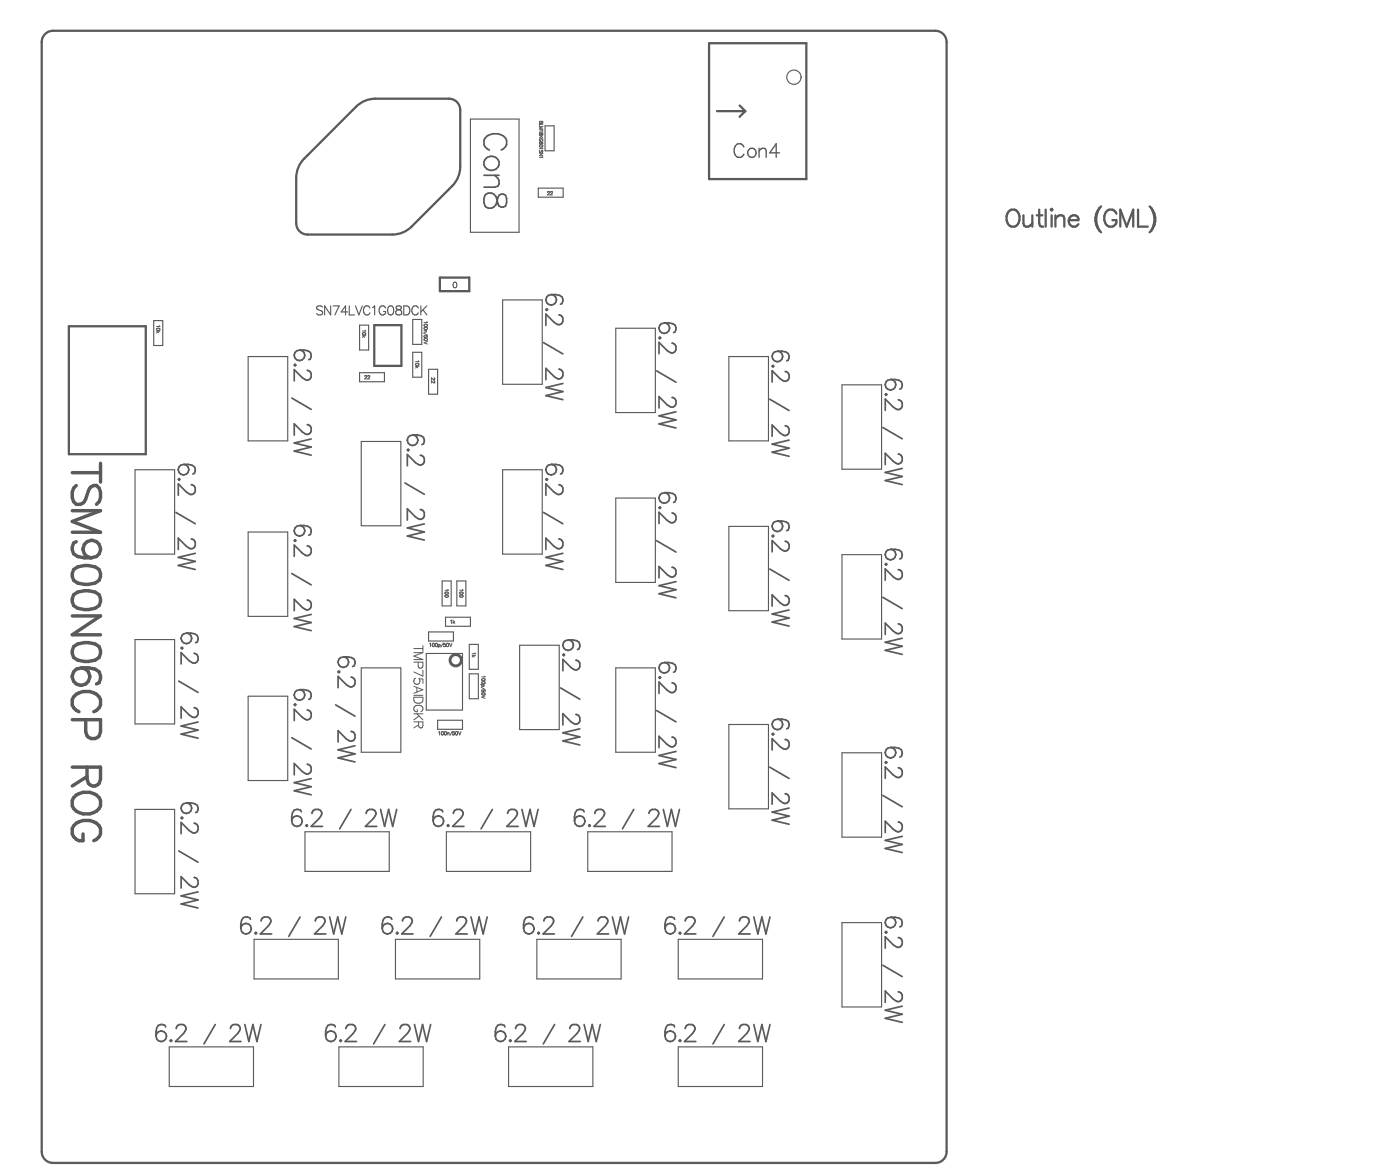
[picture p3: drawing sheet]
<svg xmlns="http://www.w3.org/2000/svg" width="412mm" height="346mm" viewBox="0 0 412 346" stroke-linecap="round" stroke-linejoin="round" font-family="sans-serif">
<g fill="none" stroke="#5a5a5a" stroke-width=".34">
<path d="M138.5 35h14.3v33.3h-14.3zM160.4 37h2.7v7.4h-2.7zM158.4 55.4h7.3v2.6h-7.3zM45.2 94.3h2.7v7.4h-2.7zM94.9 90.4a1 1 0 0 0-.9-.4 1 1 0 0 0-.8 .6l.2 .4 1.3 .5 .2 .8a1.17 1.17 0 0 1-1.7 0M97.3 90v2.7l-1.8-2.7v2.7M98.1 90h1.7l-1.2 2.7M102.3 91.8h-1.9l1.3-1.8v2.7M102.8 90v2.7h1.5M104.6 90l1 2.7 1-2.7M105.8 95.7h2.7v7.3h-2.7zM108.9 90.6a.98 .98 0 0 0-1.1-.6 .98 .98 0 0 0-.8 1v.7a.98 .98 0 0 0 .8 1 .98 .98 0 0 0 1.1-.7"/>
<path d="M109.6 90.5l.7-.5v2.7M113.5 90.6a.98 .98 0 0 0-1.1-.6 .98 .98 0 0 0-.8 1v.7a.95 .95 0 0 0 .9 1 .95 .95 0 0 0 1-1h-.6M114.5 90.1a.86 .86 0 0 1 1.2 .4 1.34 1.34 0 0 1-.8 2.2 1.7 1.7 0 0 1-.4-2.6zM116.7 90.1a.54 .54 0 0 0 .3 .9 .96 .96 0 0 1 1 .4 .96 .96 0 0 1 0 1.1l-.9 .2a.76 .76 0 0 1-.7-.9 .76 .76 0 0 1 .8-.7l.5-.1a.54 .54 0 0 0 .3-.9zM118.8 90h.9a1.42 1.42 0 0 1 .9 1.3 1.42 1.42 0 0 1-.9 1.4h-.9zM121.5 94h2.6v7.3h-2.6zM123.1 90.6a.98 .98 0 0 0-1.1-.6 .98 .98 0 0 0-.8 1v.7a.98 .98 0 0 0 .8 1 .98 .98 0 0 0 1.1-.7M123.9 90v2.7M124.5 91.1l1.1 1.6M125.6 90l-1.7 1.8M147.9 88.3h11.7v24.8h-11.7zM181.2 96.6h11.7v24.8h-11.7z"/>
<path d="M73 104.9h11.7v24.8h-11.7zM105.8 109.7h7.3v2.6h-7.3zM121.5 103.7h2.6v7.3h-2.6zM126.1 108.7h2.7v7.3h-2.7zM214.5 104.9h11.7v24.8h-11.7zM247.8 113.2h11.7v24.9h-11.7zM39.7 138.2h11.7v24.8h-11.7zM106.3 129.9h11.7v24.8h-11.7zM147.9 138.2h11.7v24.8h-11.7zM73 156.5h11.7v24.9h-11.7zM181.2 146.5h11.7v24.9h-11.7zM214.5 154.9h11.7v24.8h-11.7z"/>
<path d="M130.1 170.9h2.7v7.4h-2.7zM134.5 170.9h2.6v7.4h-2.6zM247.8 163.2h11.7v24.8h-11.7zM39.7 188.2h11.7v24.8h-11.7zM106.3 196.5h11.7v24.8h-11.7zM125.5 192.3h10.6v16.6h-10.6zM126.1 185.9h7.4v2.7h-7.4zM131.1 181.6h7.4v2.7h-7.4zM138.1 198.3h2.7v7.3h-2.7zM138.1 189.6h2.7v7.3h-2.7zM152.9 189.9h11.7v24.8h-11.7zM181.2 196.5h11.7v24.8h-11.7z"/>
<path d="M73 204.8h11.7v24.9h-11.7zM128.8 211.9h7.3v2.7h-7.3zM214.5 213.2h11.7v24.8h-11.7zM39.7 238.2h11.7v24.8h-11.7zM247.8 221.5h11.7v24.8h-11.7zM89.8 244.7h24.8v11.7h-24.8zM131.4 244.7h24.8v11.7h-24.8zM173 244.7h24.8v11.7h-24.8zM74.8 276.4h24.8v11.6h-24.8zM116.4 276.4h24.8v11.6h-24.8zM158 276.4h24.8v11.6h-24.8zM199.6 276.4h24.8v11.6h-24.8z"/>
<path d="M247.8 271.5h11.7v24.8h-11.7zM49.8 308h24.8v11.7h-24.8zM99.7 308h24.9v11.7h-24.9zM149.7 308h24.8v11.7h-24.8zM199.6 308h24.8v11.7h-24.8z"/>
<circle cx="233.7" cy="22.7" r="2.11"/>
</g>
<g fill="none" stroke="#5a5a5a" stroke-width=".67">
<path d="M13.3 10a3.3 3.3 0 0 1 2.3-.9h259.7a3.3 3.3 0 0 1 3.3 3.3v326.4a3.3 3.3 0 0 1-3.3 3.4h-259.7a3.3 3.3 0 0 1-3.3-3.4v-326.4a3.3 3.3 0 0 1 1-2.4zM208.7 12.7h28.6v40h-28.6zM104.8 31.4a8 8 0 0 1 5.7-2.4h21.6a3.3 3.3 0 0 1 3.4 3.4v16.6a8 8 0 0 1-2.4 5.7l-11.9 12a8 8 0 0 1-5.7 2.3h-25a3.3 3.3 0 0 1-3.3-3.3v-13.3a8 8 0 0 1 2.3-5.7zM211 32.7h8.3M217.7 31l1.6 1.7M219.3 32.7l-1.6 1.7M297.2 61.9a1.9 1.9 0 0 1 2.9 1.7 2.3 2.3 0 0 1-2.4 3.1 2.91 2.91 0 0 1-.5-4.8zM301.2 63.4v2.3l.3 .7 1.1 .3 1.2-1M303.8 63.4v3.3M305.1 63.4h1.7M305.9 61.7v4l.2 .7 .9 .3M307.8 61.7v5"/>
<path d="M309.5 61.4l.3 .3-.3 .2-.2-.2zM309.5 63.4v3.3M310.6 64.3l1.2-.9 1.2 .2 .2 .7v2.4M310.6 63.4v3.3M314.6 64.8a1.57 1.57 0 0 0 .9 1.8 1.57 1.57 0 0 0 1.9-.6M315.3 63.6a1.32 1.32 0 0 1 1.4-.1 1.32 1.32 0 0 1 .7 1.3h-2.8l.2-.7zM323.6 61.2a5.2 5.2 0 0 0 0 6.7M323.6 67.9l.5 .4M323.6 61.2a6.2 6.2 0 0 0 0 6.7M324.1 60.7l-.5 .5M328.6 62.9a1.84 1.84 0 0 0-2.1-1.2 1.84 1.84 0 0 0-1.5 1.9 2.3 2.3 0 0 0 2.4 3.1 1.68 1.68 0 0 0 1.2-1.9h-1.2M329.7 66.7v-5l1.9 5 1.9-5v5"/>
<path d="M335 61.7v5h2.8M338.4 60.7l.4 .5M338.8 61.2a5.2 5.2 0 0 1 0 6.7M338.8 67.9l-.4 .4M338.8 61.2a6.2 6.2 0 0 1 0 6.7M20.3 96h22.6v37.6h-22.6zM110.2 95.7h7.9v12h-7.9zM129.5 81.7h8.6v4h-8.6z"/>
</g>
<g fill="none" stroke="#5a5a5a" stroke-width=".29">
<path d="M158.8 35.7h1l-.1 .6-.2 .1-.2-.3-.4 .2zM158.8 37.3h1l-1 .4 1 .3h-1M158.8 39.9h1M158.9 39.1h.3l.2 .5h.3v-.5h-.2l-.3 .6h-.3zM159.1 39.9l.7 .7M159.3 35.7v.4M159.6 38.3l.2 .3h-1M159.8 36.6h-1v.6M158.8 42.1h.1M158.8 42.1l.2 .3M158.8 45.1h1l-1 .7h1M158.8 42.8a.5 .5 0 0 1 .6-.2 .5 .5 0 0 1 .3 .5 .5 .5 0 0 1-.6 .2 .5 .5 0 0 1-.3-.5z"/>
<path d="M158.9 44.2v.7l.6-.7 .3 .3-.2 .4M159 42.4h.1M159.1 41.8l.6 .1-.1 .4M159.1 41.8l.3 .3M159.1 41.8l-.3 .3M159.1 41.3v.2a.36 .36 0 0 1-.4-.3 .36 .36 0 0 1 .4-.4h.3a.37 .37 0 0 1 .4 .3 .37 .37 0 0 1-.3 .4M159.3 40.2l-.5 .4M159.4 42.1l-.3 .3M159.4 42.1h.1M159.6 43.5l.2 .2h-1M159.6 46.1l.2 .2h-1M161.1 56.5v.1"/>
<path d="M161.2 56.5h-.1M161.2 56.4v.1M161.2 56.4h.4l.1 .2-.6 .8h.7M162 56.5v.1M162.1 56.5h-.1M162.1 56.4h.3l.2 .2-.6 .8h.6M162.1 56.4v.1M46.1 97.5h1M46.1 96.7a.5 .5 0 0 1 .6-.2 .5 .5 0 0 1 .3 .6 .5 .5 0 0 1-.6 .2 .5 .5 0 0 1-.3-.6zM46.3 97.5l.4 .4M46.4 97.6l-.3 .4M46.9 95.8l.2 .3h-1"/>
<path d="M106.7 98.8h1M106.7 98a.5 .5 0 0 1 .6-.2 .5 .5 0 0 1 .3 .6 .5 .5 0 0 1-.6 .2 .5 .5 0 0 1-.3-.6zM106.8 98.8l.5 .5M107 99l-.3 .3M107.5 97.2l.2 .2h-1M124.7 98l1.1 .6M124.8 97.2h.7M124.8 95.5a.5 .5 0 0 1 .7-.2 .5 .5 0 0 1 .3 .6 .5 .5 0 0 1-.7 .2 .5 .5 0 0 1-.3-.6zM124.8 96.4a.5 .5 0 0 1 .7-.2 .5 .5 0 0 1 .3 .6 .5 .5 0 0 1-.7 .2 .5 .5 0 0 1-.3-.6zM124.8 99.7a.5 .5 0 0 1 .7-.2 .5 .5 0 0 1 .3 .6 .5 .5 0 0 1-.7 .2 .5 .5 0 0 1-.3-.6zM125 98.7a.35 .35 0 0 0-.1 .5 .35 .35 0 0 0 .5 .1 .35 .35 0 0 0 0-.6l.4 .1v.5M125.3 97.2l.1 .5h-.6"/>
<path d="M125.6 94.7l.2 .2h-1M133.6 83.1a.82 .82 0 0 1 1 .6 .82 .82 0 0 1-.6 1l-.6-.3-.1-.7zM107.4 110.7l.2-.2 .3 .2-.6 .8h.7M108.3 110.7l.1-.2 .4 .2-.6 .8h.7M122.3 107.8h1M122.4 107a.5 .5 0 0 1 .6-.2 .5 .5 0 0 1 .3 .6 .5 .5 0 0 1-.7 .2 .5 .5 0 0 1-.2-.6zM122.5 107.8l.5 .5M122.7 108l-.4 .3M123.1 106.2l.2 .2h-1M125.8 100.5l-1 .4 1 .3M127.7 111.2l.3 .2-.1 .3M127.7 112.1l.3 .2-.2 .4-.8-.7v.7"/>
<path d="M127.9 111.7h-.3l-.6-.5v.6M127.9 111.7h.1M131 174.3a.5 .5 0 0 1 .6-.2 .5 .5 0 0 1 .3 .6 .5 .5 0 0 1-.6 .2 .5 .5 0 0 1-.3-.6zM131 175.2a.5 .5 0 0 1 .6-.2 .5 .5 0 0 1 .3 .6 .5 .5 0 0 1-.6 .2 .5 .5 0 0 1-.3-.6zM131.8 173.4l.2 .3h-1M135.3 175.2a.5 .5 0 0 1 .6-.2 .5 .5 0 0 1 .3 .6 .5 .5 0 0 1-.6 .2 .5 .5 0 0 1-.3-.6zM135.3 174.3a.5 .5 0 0 1 .6-.2 .5 .5 0 0 1 .3 .6 .5 .5 0 0 1-.6 .2 .5 .5 0 0 1-.3-.6zM136.1 173.4l.2 .3h-1M121.8 190.8h2.7M121.8 194.8h2.7v1.2a.7 .7 0 0 1-.7 .6 .7 .7 0 0 1-.7-.6v-1.2M121.8 192h2.7l-2.7 1 2.7 1.1h-2.7M122.3 199.6a.94 .94 0 0 0-.4 1.3 .94 .94 0 0 0 1.5 .2 .94 .94 0 0 0-.1-1.4l1.2 .1v1.3"/>
<path d="M124.5 189.9v1.8M124.5 197.2v1.8l-2.7-1.3M126.5 189.5l.2-.2v1M128.2 189.3a.42 .42 0 0 1 .6 .5 .42 .42 0 0 1-.7 .3zM129 189.7a.32 .32 0 0 1 .4 0 .32 .32 0 0 1 0 .5 .32 .32 0 0 1-.4-.1M129 189.6v1M130.4 189.3l-.6 1.1M131.1 189.3h-.5l-.1 .4a.35 .35 0 0 1 .6 0 .35 .35 0 0 1-.1 .5 .35 .35 0 0 1-.5-.1M131.5 189.3a.42 .42 0 0 1 .6 .5 .42 .42 0 0 1-.7 .3zM132.3 189.3l.4 1 .3-1M132.6 182.6l.3-.2v1M133.4 182.4v1"/>
<path d="M133.5 183.1l.4 .3M133.8 182.8l-.4 .4M138.9 192.8h1M139.1 192.8l.5 .5M139.3 193l-.4 .4M139.8 192.1l.1 .2h-1M141.8 199.8a.5 .5 0 0 1 .6-.2 .5 .5 0 0 1 .3 .6 .5 .5 0 0 1-.6 .2 .5 .5 0 0 1-.3-.6zM142.6 198.9l.2 .3h-1M121.8 205.1h2.7v.9a1.42 1.42 0 0 1-1.4 1 1.42 1.42 0 0 1-1.3-1zM121.8 212.4h2.7v1.1l-.3 .6-.5 .1-.4-.3-.1-1.5M121.8 201.9l2.7 1.1-2.7 1M121.8 204.6h2.7"/>
<path d="M121.8 210h2.7M122.7 202.3v1.3M122.7 210l1.8 1.8M122.8 208.8v.6a.96 .96 0 0 1-1.1-.9 .96 .96 0 0 1 1.1-1h.7a.98 .98 0 0 1 1 .8 .98 .98 0 0 1-.7 1.1M123.2 213.3l-1.4 .9M123.3 210.7l-1.5 1.1M129.1 215.4l.3-.1v1M130.9 215.3a.42 .42 0 0 1 .5 .5 .42 .42 0 0 1-.6 .3zM131.6 215.6v.7M131.6 215.8l.5-.2 .1 .7M133.1 215.3l-.7 1.1M133.7 215.3h-.4l-.1 .4a.35 .35 0 0 1 .5 0 .35 .35 0 0 1 0 .5 .35 .35 0 0 1-.5-.1"/>
<path d="M134.2 215.3a.42 .42 0 0 1 .5 .5 .42 .42 0 0 1-.6 .3zM134.9 215.3l.4 1 .4-1M141.4 201.4h1M141.6 202.2l1.2 .7M141.8 200.7a.5 .5 0 0 1 .6-.2 .5 .5 0 0 1 .3 .6 .5 .5 0 0 1-.6 .2 .5 .5 0 0 1-.3-.6zM141.8 204a.5 .5 0 0 1 .6-.2 .5 .5 0 0 1 .3 .6 .5 .5 0 0 1-.6 .2 .5 .5 0 0 1-.3-.6zM141.9 201.4a.32 .32 0 0 0 0 .5 .32 .32 0 0 0 .4 0 .32 .32 0 0 0 0-.5M142 203a.35 .35 0 0 0-.2 .5 .35 .35 0 0 0 .6 0 .35 .35 0 0 0-.1-.5l.5 .1v.4M142.8 204.7l-1 .4 1 .4"/>
<circle cx="127.5" cy="189.7" r=".46"/>
<circle cx="130.2" cy="215.7" r=".46"/>
</g>
<g fill="none" stroke="#5a5a5a" stroke-width=".5">
<path d="M142.4 51.6h4.5M143.1 57.1a2.02 2.02 0 0 1 3.1 1.6l.4 1.3a1.35 1.35 0 0 0 2.2 .6l.3-.9v-1.3l-.3-1a1.35 1.35 0 0 0-2.2 .7l-.4 1.3a1.91 1.91 0 0 1-1.7 1.9 1.91 1.91 0 0 1-2.1-1.6v-1.3zM143.4 46.3a2.14 2.14 0 0 1 3.3 .9 2.14 2.14 0 0 1-1.7 2.9 2.1 2.1 0 0 1-2.4-1.2 2.1 2.1 0 0 1 .8-2.6zM144 44.1a2.31 2.31 0 0 1-1.6-2.2 2.31 2.31 0 0 1 1.6-2.2 3.8 3.8 0 0 1 5.1 1.6 2.37 2.37 0 0 1-1.6 2.8M145.6 51.6l1 .9 .3 .7v.9l-.3 .7-1 .3h-3.2M160.9 90.9l.2 .2-.2 .2-.2-.2zM162.3 86.7l2.4 .2a1.45 1.45 0 0 1 1 1.2 1.45 1.45 0 0 1-.7 1.4M164.5 92.7a1.24 1.24 0 0 1 1.2 .9v1a1.22 1.22 0 0 1-1.9 .7l-3.1-2.9v3.4M194.2 99.2l.2 .2-.2 .3-.2-.3zM195.6 95l2.4 .2a1.45 1.45 0 0 1 1 1.3 1.45 1.45 0 0 1-.8 1.4M85.9 117.1l5.7 3.4M86.8 107.2l.3 .2-.3 .3-.2-.3z"/>
<path d="M88.3 103l2.3 .2a1.45 1.45 0 0 1 1 1.3 1.45 1.45 0 0 1-.7 1.3M90.4 109a1.24 1.24 0 0 1 1.2 .9v1a1.22 1.22 0 0 1-1.9 .7l-3.1-2.9v3.4M160 100.8l5.7 3.3M164.5 108.6a1.24 1.24 0 0 1 1.2 1v.9a1.22 1.22 0 0 1-1.9 .7l-3.1-2.8v3.3M165.7 112.8l-5 1.2 5 1.2-5 1.2 5 1.2M193.2 109.1l5.8 3.4M197.8 101a1.24 1.24 0 0 1 1.2 .9v1a1.22 1.22 0 0 1-1.9 .7l-3.1-2.8v3.3M197.8 117a1.24 1.24 0 0 1 1.2 .9v1a1.22 1.22 0 0 1-1.9 .7l-3.1-2.9v3.3M226.5 117.5l5.7 3.3M227.5 107.5l.2 .3-.2 .2-.2-.2zM228.9 103.3l2.4 .3a1.45 1.45 0 0 1 1 1.2 1.45 1.45 0 0 1-.8 1.4M231.1 109.3a1.24 1.24 0 0 1 1.1 1v.9a1.22 1.22 0 0 1-1.9 .7l-3-2.8v3.3"/>
<path d="M260.8 115.8l.2 .3-.2 .2-.3-.2zM262.2 111.7l2.4 .2a1.45 1.45 0 0 1 .9 1.2 1.45 1.45 0 0 1-.7 1.4M264.3 117.6a1.24 1.24 0 0 1 1.2 1v1a1.22 1.22 0 0 1-1.9 .7l-3.1-2.9v3.3M54.1 136.6l2.4 .3a1.45 1.45 0 0 1 1 1.2 1.45 1.45 0 0 1-.7 1.4M90.4 124.9a1.24 1.24 0 0 1 1.2 1v1a1.22 1.22 0 0 1-1.9 .7l-3.1-2.9v3.3M91.6 129.2l-5 1.1 5 1.2-5 1.2 5 1.2M120.1 132.2l.3 .2-.3 .2-.2-.2zM121.6 128l2.3 .2a1.45 1.45 0 0 1 1 1.2 1.45 1.45 0 0 1-.7 1.4M123.7 134a1.24 1.24 0 0 1 1.2 .9v1a1.22 1.22 0 0 1-1.9 .7l-3.1-2.9v3.4M162.3 136.6l2.4 .3a1.45 1.45 0 0 1 1 1.2 1.45 1.45 0 0 1-.7 1.4M199 121.2l-5 1.2 5 1.1-5 1.2 5 1.2M231.1 125.3a1.24 1.24 0 0 1 1.1 .9v1a1.22 1.22 0 0 1-1.9 .7l-3-2.9v3.4"/>
<path d="M232.2 129.5l-4.9 1.2 4.9 1.2-4.9 1.2 4.9 1.2M259.8 125.8l5.7 3.3M264.3 133.6a1.24 1.24 0 0 1 1.2 1v.9a1.22 1.22 0 0 1-1.9 .7l-3.1-2.8v3.3M265.5 137.8l-5 1.2 5 1.2-5 1.2 5 1.2M51.8 150.8l5.7 3.3M52.7 140.8l.3 .3-.3 .2-.2-.2zM56.3 142.6a1.24 1.24 0 0 1 1.2 1v.9a1.22 1.22 0 0 1-1.9 .7l-3.1-2.8v3.3M56.3 158.6a1.24 1.24 0 0 1 1.2 .9v1a1.22 1.22 0 0 1-1.9 .7l-3.1-2.8v3.3M86.8 158.8l.3 .3-.3 .2-.2-.2zM88.3 154.6l2.3 .3a1.45 1.45 0 0 1 1 1.2 1.45 1.45 0 0 1-.7 1.4M119.2 142.1l5.7 3.3M123.7 149.9a1.24 1.24 0 0 1 1.2 1v.9a1.22 1.22 0 0 1-1.9 .8l-3.1-2.9v3.3"/>
<path d="M124.9 154.1l-5 1.2 5 1.2-5 1.2 5 1.2M160 150.8l5.7 3.3M160.9 140.8l.2 .3-.2 .2-.2-.2zM164.5 142.6a1.24 1.24 0 0 1 1.2 1v.9a1.22 1.22 0 0 1-1.9 .7l-3.1-2.8v3.3M164.5 158.6a1.24 1.24 0 0 1 1.2 .9v1a1.22 1.22 0 0 1-1.9 .7l-3.1-2.8v3.3M193.2 159.1l5.8 3.3M194.2 149.2l.2 .2-.2 .2-.2-.2zM195.6 145l2.4 .2a1.45 1.45 0 0 1 1 1.2 1.45 1.45 0 0 1-.8 1.4M197.8 151a1.24 1.24 0 0 1 1.2 .9v1a1.22 1.22 0 0 1-1.9 .7l-3.1-2.9v3.4M227.5 157.5l.2 .2-.2 .3-.2-.3zM228.9 153.3l2.4 .2a1.45 1.45 0 0 1 1 1.3 1.45 1.45 0 0 1-.8 1.3M231.1 159.3a1.24 1.24 0 0 1 1.1 .9v1a1.22 1.22 0 0 1-1.9 .7l-3-2.8v3.3"/>
<path d="M57.5 162.8l-5 1.2 5 1.2-5 1.2 5 1.2M85.9 168.8l5.7 3.3M90.4 160.6a1.24 1.24 0 0 1 1.2 1v.9a1.22 1.22 0 0 1-1.9 .7l-3.1-2.8v3.3M90.4 176.6a1.24 1.24 0 0 1 1.2 .9v1a1.22 1.22 0 0 1-1.9 .7l-3.1-2.9v3.4M165.7 162.8l-5 1.2 5 1.2-5 1.2 5 1.2M197.8 166.9a1.24 1.24 0 0 1 1.2 1v.9a1.22 1.22 0 0 1-1.9 .7l-3.1-2.8v3.3M199 171.1l-5 1.2 5 1.2-5 1.2 5 1.2M226.5 167.4l5.7 3.4M231.1 175.3a1.24 1.24 0 0 1 1.1 .9v1a1.22 1.22 0 0 1-1.9 .7l-3-2.9v3.3M232.2 179.5l-4.9 1.2 4.9 1.1-4.9 1.2 4.9 1.2M259.8 175.8l5.7 3.3M260.8 165.8l.2 .2-.2 .3-.3-.3z"/>
<path d="M262.2 161.6l2.4 .3a1.45 1.45 0 0 1 .9 1.2 1.45 1.45 0 0 1-.7 1.4M264.3 167.6a1.24 1.24 0 0 1 1.2 1v.9a1.22 1.22 0 0 1-1.9 .7l-3.1-2.8v3.3M53.3 190.7l.2-.2 .3 .2-.3 .2zM55 186.3l2.3 .2a1.45 1.45 0 0 1 1 1.2 1.45 1.45 0 0 1-.7 1.4M57.1 192.3a1.24 1.24 0 0 1 1.2 .9v1a1.22 1.22 0 0 1-1.9 .7l-3.1-2.9v3.4M91.6 180.8l-5 1.2 5 1.2-5 1.2 5 1.2M99.5 197.7l.2-.2 .3 .2-.3 .2zM101.2 193.3l2.3 .2a1.45 1.45 0 0 1 1 1.2 1.45 1.45 0 0 1-.7 1.4M103.3 199.3a1.24 1.24 0 0 1 1.2 .9v1a1.22 1.22 0 0 1-1.9 .7l-3.1-2.9v3.4M165.9 192.5l.2 .2-.2 .2-.2-.2zM167.3 188.3l2.4 .2a1.45 1.45 0 0 1 1 1.2 1.45 1.45 0 0 1-.8 1.4M169.5 194.3a1.24 1.24 0 0 1 1.2 .9v1a1.22 1.22 0 0 1-1.9 .7l-3.1-2.9v3.4"/>
<path d="M194.2 199.1l.2 .3-.2 .2-.2-.2zM195.6 194.9l2.4 .3a1.45 1.45 0 0 1 1 1.2 1.45 1.45 0 0 1-.8 1.4M264.3 183.6a1.24 1.24 0 0 1 1.2 .9v1a1.22 1.22 0 0 1-1.9 .7l-3.1-2.9v3.4M265.5 187.8l-5 1.2 5 1.2-5 1.2 5 1.1M52.6 200.4l5.7 3.3M57.1 208.2a1.24 1.24 0 0 1 1.2 1v.9a1.22 1.22 0 0 1-1.9 .7l-3.1-2.8v3.3M58.3 212.4l-5 1.2 5 1.2-5 1.2 5 1.2M85.9 217.1l5.7 3.3M86.8 207.1l.3 .3-.3 .2-.2-.2zM88.3 202.9l2.3 .3a1.45 1.45 0 0 1 1 1.2 1.45 1.45 0 0 1-.7 1.4M90.4 208.9a1.24 1.24 0 0 1 1.2 1v.9a1.22 1.22 0 0 1-1.9 .7l-3.1-2.8v3.3M98.8 207.4l5.7 3.3"/>
<path d="M103.3 215.2a1.24 1.24 0 0 1 1.2 1v.9a1.22 1.22 0 0 1-1.9 .7l-3.1-2.8v3.3M104.5 219.4l-5 1.2 5 1.2-5 1.2 5 1.2M165 202.4l5.7 3.3M169.5 210.2a1.24 1.24 0 0 1 1.2 1v.9a1.22 1.22 0 0 1-1.9 .7l-3.1-2.8v3.3M170.7 214.4l-5 1.2 5 1.2-5 1.2 5 1.2M193.2 209.1l5.8 3.3M197.8 200.9a1.24 1.24 0 0 1 1.2 1v.9a1.22 1.22 0 0 1-1.9 .7l-3.1-2.8v3.3M197.8 216.9a1.24 1.24 0 0 1 1.2 .9v1a1.22 1.22 0 0 1-1.9 .7l-3.1-2.8v3.3M227.5 215.8l.2 .2-.2 .3-.2-.3zM228.9 211.6l2.4 .2a1.45 1.45 0 0 1 1 1.3 1.45 1.45 0 0 1-.8 1.3M231.1 217.6a1.24 1.24 0 0 1 1.1 .9v1a1.22 1.22 0 0 1-1.9 .7l-3-2.9v3.4M262.2 219.9l2.4 .3a1.45 1.45 0 0 1 .9 1.2 1.45 1.45 0 0 1-.7 1.4"/>
<path d="M55 236.2l2.3 .3a1.45 1.45 0 0 1 1 1.2 1.45 1.45 0 0 1-.7 1.4M88.7 238.9a1.47 1.47 0 0 0-2.1-.5l-.5 .7-.2 2.4M90.4 224.9a1.24 1.24 0 0 1 1.2 .9v1a1.22 1.22 0 0 1-1.9 .7l-3.1-2.9v3.4M91.6 229.1l-5 1.2 5 1.2-5 1.2 5 1.2M91.8 239.3a1.24 1.24 0 0 1 1-1.1h.9a1.22 1.22 0 0 1 .8 1.9l-2.9 3.1h3.3M103.3 238.2l-3.3 5.7M107.8 239.3a1.24 1.24 0 0 1 .9-1.1h1a1.22 1.22 0 0 1 .7 1.9l-2.8 3.1h3.3M112 238.2l1.2 5 1.2-5 1.2 5 1.2-5M130.3 238.9a1.47 1.47 0 0 0-2.1-.5l-.5 .7-.2 2.4M133.5 239.3a1.24 1.24 0 0 1 .9-1.1h1a1.22 1.22 0 0 1 .7 1.9l-2.9 3.1h3.3M144.9 238.2l-3.3 5.7M149.4 239.3a1.24 1.24 0 0 1 1-1.1h.9a1.22 1.22 0 0 1 .7 1.9l-2.8 3.1h3.3"/>
<path d="M153.6 238.2l1.2 5 1.2-5 1.2 5 1.2-5M171.9 238.9a1.47 1.47 0 0 0-2.1-.5l-.5 .7-.2 2.4M175.1 239.3a1.24 1.24 0 0 1 .9-1.1h1a1.22 1.22 0 0 1 .7 1.9l-2.9 3.1h3.4M186.5 238.2l-3.3 5.7M191 239.3a1.24 1.24 0 0 1 1-1.1h.9a1.22 1.22 0 0 1 .7 1.9l-2.8 3.1h3.3M195.2 238.2l1.2 5 1.2-5 1.2 5 1.2-5M199 221.1l-5 1.2 5 1.2-5 1.2 5 1.2M226.5 225.7l5.7 3.4M231.1 233.5a1.24 1.24 0 0 1 1.1 1v.9a1.22 1.22 0 0 1-1.9 .8l-3-2.9v3.3M232.2 237.8l-4.9 1.1 4.9 1.2-4.9 1.2 4.9 1.2M259.8 234l5.7 3.4M260.8 224.1l.2 .2-.2 .3-.3-.3z"/>
<path d="M264.3 225.9a1.24 1.24 0 0 1 1.2 1v.9a1.22 1.22 0 0 1-1.9 .7l-3.1-2.8v3.3M52.6 250.4l5.7 3.3M53.3 240.7l.2-.3 .3 .3-.3 .2zM57.1 242.2a1.24 1.24 0 0 1 1.2 1v.9a1.22 1.22 0 0 1-1.9 .8l-3.1-2.9v3.3M57.1 258.2a1.24 1.24 0 0 1 1.2 .9v1a1.22 1.22 0 0 1-1.9 .7l-3.1-2.8v3.3M90.3 242.7l.2 .2-.2 .3-.3-.3zM131.9 242.7l.2 .2-.2 .3-.3-.3zM173.5 242.7l.2 .2-.2 .3-.2-.3zM264.3 241.9a1.24 1.24 0 0 1 1.2 .9v1a1.22 1.22 0 0 1-1.9 .7l-3.1-2.9v3.4M265.5 246.1l-5 1.2 5 1.2-5 1.2 5 1.1M58.3 262.4l-5 1.2 5 1.2-5 1.2 5 1.2M73.7 270.5a1.47 1.47 0 0 0-2.1-.5l-.5 .8-.2 2.3"/>
<path d="M75.3 274.3l.2 .3-.2 .2-.2-.2zM76.9 271a1.24 1.24 0 0 1 .9-1.2h1a1.22 1.22 0 0 1 .7 1.9l-2.9 3.1h3.4M88.3 269.8l-3.3 5.7M92.8 271a1.24 1.24 0 0 1 1-1.2h.9a1.22 1.22 0 0 1 .7 1.9l-2.8 3.1h3.3M97 269.8l1.2 5 1.2-5 1.2 5 1.2-5M115.3 270.5a1.47 1.47 0 0 0-2.1-.5l-.5 .8-.2 2.3M116.9 274.3l.2 .3-.2 .2-.2-.2zM118.5 271a1.24 1.24 0 0 1 .9-1.2h1a1.22 1.22 0 0 1 .7 1.9l-2.9 3.1h3.4M129.9 269.8l-3.3 5.7M134.4 271a1.24 1.24 0 0 1 1-1.2h.9a1.22 1.22 0 0 1 .7 1.9l-2.8 3.1h3.3M138.6 269.8l1.2 5 1.2-5 1.2 5 1.2-5M156.9 270.5a1.47 1.47 0 0 0-2.1-.5l-.5 .8-.2 2.3"/>
<path d="M158.5 274.3l.3 .3-.3 .2-.2-.2zM160.1 271a1.24 1.24 0 0 1 .9-1.2h1a1.22 1.22 0 0 1 .7 1.9l-2.9 3.1h3.4M171.5 269.8l-3.3 5.7M176 271a1.24 1.24 0 0 1 1-1.2h.9a1.22 1.22 0 0 1 .8 1.9l-2.9 3.1h3.3M180.2 269.8l1.2 5 1.2-5 1.2 5 1.2-5M198.6 270.5a1.47 1.47 0 0 0-2.2-.5l-.5 .8-.2 2.3M199.9 274.6l.2-.3 .3 .3-.3 .2zM201.7 271a1.24 1.24 0 0 1 1-1.2h.9a1.22 1.22 0 0 1 .7 1.9l-2.8 3.1h3.3M213.2 269.8l-3.4 5.7M217.7 271a1.24 1.24 0 0 1 .9-1.2h1a1.22 1.22 0 0 1 .7 1.9l-2.9 3.1h3.3M221.9 269.8l1.2 5 1.1-5 1.2 5 1.2-5M260.8 274.1l.2 .2-.2 .2-.3-.2z"/>
<path d="M262.2 269.9l2.4 .2a1.45 1.45 0 0 1 .9 1.3 1.45 1.45 0 0 1-.7 1.3M264.3 275.9a1.24 1.24 0 0 1 1.2 .9v1a1.22 1.22 0 0 1-1.9 .7l-3.1-2.9v3.4M259.8 284l5.7 3.3M264.3 291.8a1.24 1.24 0 0 1 1.2 1v.9a1.22 1.22 0 0 1-1.9 .8l-3.1-2.9v3.3M265.5 296.1l-5 1.1 5 1.2-5 1.2 5 1.2M48.8 302.2a1.47 1.47 0 0 0-2.2-.5l-.5 .7-.2 2.4M50.3 306l.3 .2-.3 .2-.2-.2zM51.9 302.6a1.24 1.24 0 0 1 .9-1.2h1a1.22 1.22 0 0 1 .7 2l-2.8 3h3.3M63.4 301.4l-3.4 5.8M67.8 302.6a1.24 1.24 0 0 1 1-1.2h.9a1.22 1.22 0 0 1 .8 2l-2.9 3h3.3M72.1 301.4l1.1 5 1.2-5 1.2 5 1.2-5M98.7 302.2a1.47 1.47 0 0 0-2.1-.5l-.5 .7-.3 2.4"/>
<path d="M100.3 306l.2 .2-.2 .2-.3-.2zM101.8 302.6a1.24 1.24 0 0 1 1-1.2h.9a1.22 1.22 0 0 1 .7 2l-2.8 3h3.3M113.3 301.4l-3.3 5.8M117.8 302.6a1.24 1.24 0 0 1 .9-1.2h1a1.22 1.22 0 0 1 .7 2l-2.9 3h3.4M122 301.4l1.2 5 1.2-5 1.2 5 1.1-5M148.6 302.2a1.47 1.47 0 0 0-2.1-.5l-.5 .7-.2 2.4M150.2 306l.2 .2-.2 .2-.2-.2zM151.8 302.6a1.24 1.24 0 0 1 .9-1.2h1a1.22 1.22 0 0 1 .7 2l-2.9 3h3.4M163.2 301.4l-3.3 5.8M167.7 302.6a1.24 1.24 0 0 1 1-1.2h.9a1.22 1.22 0 0 1 .7 2l-2.8 3h3.3M171.9 301.4l1.2 5 1.2-5 1.2 5 1.2-5M198.6 302.2a1.47 1.47 0 0 0-2.2-.5l-.5 .7-.2 2.4"/>
<path d="M199.9 306.2l.2-.2 .3 .2-.3 .2zM201.7 302.6a1.24 1.24 0 0 1 1-1.2h.9a1.22 1.22 0 0 1 .7 2l-2.8 3h3.3M213.2 301.4l-3.4 5.8M217.7 302.6a1.24 1.24 0 0 1 .9-1.2h1a1.22 1.22 0 0 1 .7 2l-2.9 3h3.3M221.9 301.4l1.2 5 1.1-5 1.2 5 1.2-5"/>
<circle cx="162.2" cy="88.2" r="1.55"/>
<circle cx="195.5" cy="96.5" r="1.55"/>
<circle cx="88.1" cy="104.5" r="1.55"/>
<circle cx="228.8" cy="104.9" r="1.55"/>
<circle cx="262.1" cy="113.2" r="1.55"/>
<circle cx="54" cy="138.2" r="1.55"/>
<circle cx="121.4" cy="129.5" r="1.55"/>
<circle cx="162.2" cy="138.2" r="1.55"/>
<circle cx="88.1" cy="156.2" r="1.55"/>
<circle cx="195.5" cy="146.5" r="1.55"/>
<circle cx="228.8" cy="154.8" r="1.55"/>
<circle cx="262.1" cy="163.2" r="1.55"/>
<circle cx="54.9" cy="187.8" r="1.55"/>
<circle cx="101" cy="194.8" r="1.55"/>
<circle cx="167.2" cy="189.8" r="1.55"/>
<circle cx="195.5" cy="196.5" r="1.55"/>
<circle cx="88.1" cy="204.5" r="1.55"/>
<circle cx="228.8" cy="213.1" r="1.55"/>
<circle cx="54.9" cy="237.8" r="1.55"/>
<circle cx="262.1" cy="221.5" r="1.55"/>
<circle cx="87.4" cy="241.6" r="1.55"/>
<circle cx="129" cy="241.6" r="1.55"/>
<circle cx="170.6" cy="241.6" r="1.55"/>
<circle cx="72.4" cy="273.3" r="1.55"/>
<circle cx="114" cy="273.3" r="1.55"/>
<circle cx="155.6" cy="273.3" r="1.55"/>
<circle cx="197.3" cy="273.3" r="1.55"/>
<circle cx="262.1" cy="271.4" r="1.55"/>
<circle cx="47.4" cy="304.9" r="1.55"/>
<circle cx="97.4" cy="304.9" r="1.55"/>
<circle cx="147.3" cy="304.9" r="1.55"/>
<circle cx="197.3" cy="304.9" r="1.55"/>
</g>
<g fill="none" stroke="#5a5a5a" stroke-width="1">
<path d="M21.3 139.1h8.3M29.6 136.3v5.6M21.3 150.3h8.3l-8.3 3.1 8.3 3.2h-8.3M22.5 142.8a3.7 3.7 0 0 0 0 5.6 2.26 2.26 0 0 0 2.7-1.6l.8-2.4a2.12 2.12 0 0 1 2.4-1.6 3.7 3.7 0 0 1 0 5.6M22.5 159.4l-.8 .4a2.7 2.7 0 0 0 1.2 3.9l1.9 .4h2M21.7 167.6a6.4 6.4 0 0 1 7.5 0 2.7 2.7 0 0 1-1.2 4 6.9 6.9 0 0 1-6.3-.8l-.4-1.2v-.8zM21.7 175a6.4 6.4 0 0 1 7.5 0 2.7 2.7 0 0 1-1.2 4 6.9 6.9 0 0 1-6.3-.8l-.4-1.2v-.8zM21.3 181.2h8.3l-8.3 5.6h8.3M21.7 190.3a6.4 6.4 0 0 1 7.5 0 2.7 2.7 0 0 1-1.2 3.9 6.9 6.9 0 0 1-6.3-.8l-.4-1.2v-.7zM24 196.5h2l2 .4a2.7 2.7 0 0 1 1.2 4l-.8 .3M21.3 211.8h8.3v3.5a2.18 2.18 0 0 1-2.2 2.1 2.18 2.18 0 0 1-2.2-2.1v-3.5M23.2 209.4a2.89 2.89 0 0 1-2-2.8 2.89 2.89 0 0 1 2-2.7 4.7 4.7 0 0 1 6.4 1.9 2.96 2.96 0 0 1-2 3.6"/>
<path d="M21.3 225.7h8.3v3.6l-.4 1.2a1.92 1.92 0 0 1-3.2 0l-.4-1.2v-3.6M21.7 234.7a4.8 4.8 0 0 1 7.9 .8 2.95 2.95 0 0 1-2 3.6 4.7 4.7 0 0 1-6.3-2v-1.6zM25.6 228.5l-4.3 2.8M24.4 245.4v2a2.84 2.84 0 0 1-3.2-2.3 2.84 2.84 0 0 1 2-3.3 4.7 4.7 0 0 1 6.4 2 2.96 2.96 0 0 1-2 3.6"/>
<circle cx="27" cy="161.6" r="2.58"/>
<circle cx="23.8" cy="199.1" r="2.58"/>
</g>
<g fill="none" stroke="#5a5a5a" stroke-width=".4">
<path d="M218.9 43.3a1.47 1.47 0 0 0-1.6-1 1.47 1.47 0 0 0-1.2 1.5 1.75 1.75 0 0 0 .4 1.9 1.75 1.75 0 0 0 1.9 .4l.5-.8M223.4 44.4l1-.8 .9 .2 .2 2.5M223.4 43.6v2.7M229.4 45h-2.9l1.9-2.7v4"/>
<circle cx="221.2" cy="45" r="1.32"/>
</g>
<circle cx="134.1" cy="194.3" r="1.66" fill="none" stroke="#5a5a5a" stroke-width=".85"/>
</svg>
